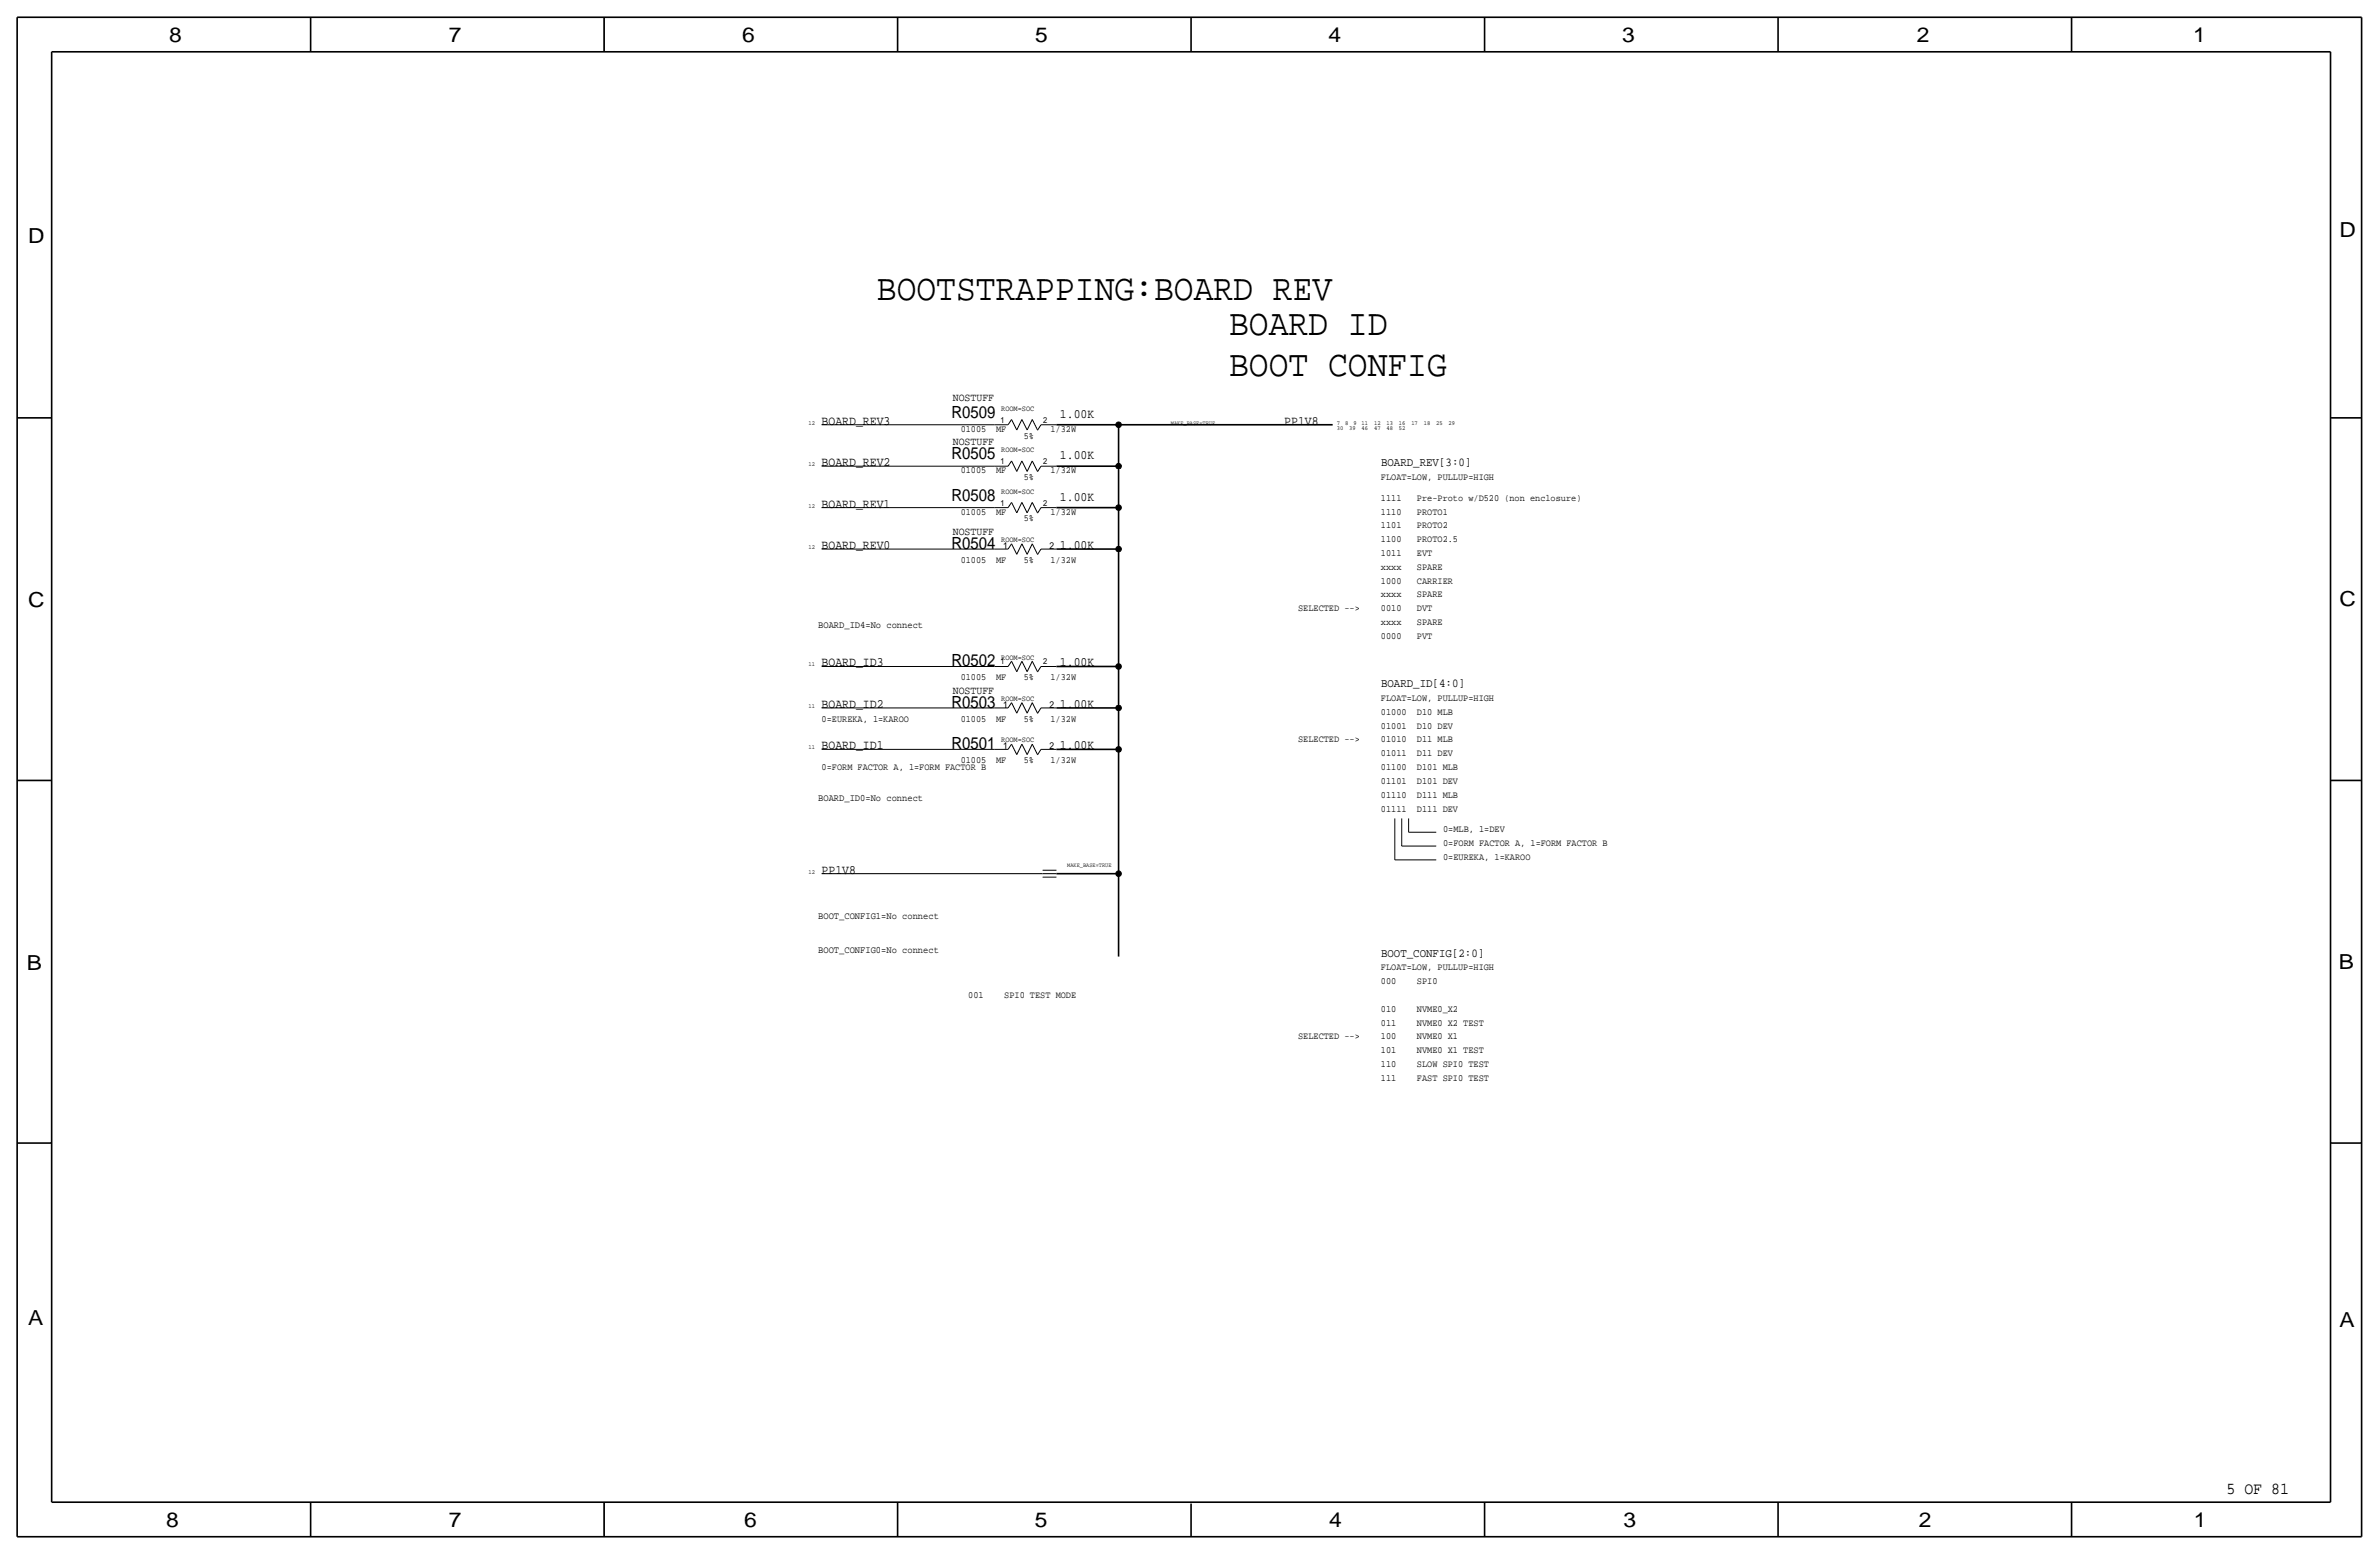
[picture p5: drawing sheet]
<svg xmlns="http://www.w3.org/2000/svg" width="875mm" height="572mm" viewBox="0 0 875 572" stroke-linecap="round" stroke-linejoin="round" font-family="sans-serif">
<defs><g id="words">
<g font-size="13.6">
<text x="322.5" y="110.5">BOOTSTRAPPING:BOARD REV</text>
<text x="452.1" y="123.2">BOARD ID</text>
<text x="452.1" y="138.4">BOOT CONFIG</text>
</g>
<g font-size="7.6">
<text x="62.2" y="15.5">8</text>
<text x="165" y="15.5">7</text>
<text x="273" y="15.5">6</text>
<text x="380.7" y="15.5">5</text>
<text x="488.6" y="15.5">4</text>
<text x="596.6" y="15.5">3</text>
<text x="705.1" y="15.5">2</text>
<text x="806.7" y="15.5">1</text>
<text x="10.4" y="89.4">D</text>
<text x="860.5" y="87.1">D</text>
<text x="10.4" y="223.3">C</text>
<text x="860.5" y="222.8">C</text>
<text x="9.8" y="356.6">B</text>
<text x="860.3" y="356.4">B</text>
<text x="10.4" y="487.4">A</text>
<text x="860.5" y="488.2">A</text>
<text x="61.2" y="561.6">8</text>
<text x="165" y="561.6">7</text>
<text x="273.8" y="561.6">6</text>
<text x="380.7" y="561.6">5</text>
<text x="488.9" y="561.6">4</text>
<text x="597.1" y="561.6">3</text>
<text x="705.8" y="561.6">2</text>
<text x="806.9" y="561.6">1</text>
</g>
<g font-size="6.2">
<text x="350" y="153.7">R0509</text>
<text x="350" y="168.9">R0505</text>
<text x="350" y="184.1">R0508</text>
<text x="350" y="201.9">R0504</text>
<text x="350" y="245.1">R0502</text>
<text x="350" y="260.3">R0503</text>
<text x="350" y="275.6">R0501</text>
<text x="818.9" y="549.5">5 OF 81</text>
</g>
<g font-size="4.7">
<text x="389.9" y="153.7">1.00K</text>
<text x="302.2" y="156.2">BOARD_REV3</text>
<text x="472.4" y="156.2">PP1V8</text>
<text x="302.2" y="171.4">BOARD_REV2</text>
<text x="389.9" y="168.9">1.00K</text>
<text x="389.9" y="184.1">1.00K</text>
<text x="302.2" y="186.7">BOARD_REV1</text>
<text x="302.2" y="201.9">BOARD_REV0</text>
<text x="389.9" y="201.9">1.00K</text>
<text x="302.2" y="245.1">BOARD_ID3</text>
<text x="389.9" y="245.1">1.00K</text>
<text x="302.2" y="260.3">BOARD_ID2</text>
<text x="389.9" y="260.3">1.00K</text>
<text x="302.2" y="275.6">BOARD_ID1</text>
<text x="389.9" y="275.6">1.00K</text>
<text x="302.2" y="321.3">PP1V8</text>
</g>
<g font-size="4.4">
<text x="508" y="171.5">BOARD_REV[3:0]</text>
<text x="508" y="252.7">BOARD_ID[4:0]</text>
<text x="508" y="351.8">BOOT_CONFIG[2:0]</text>
</g>
<g font-size="4.1">
<text x="350.5" y="147.3">NOSTUFF</text>
<text x="350.5" y="163.8">NOSTUFF</text>
<text x="350.5" y="196.8">NOSTUFF</text>
<text x="350.5" y="255.3">NOSTUFF</text>
</g>
<g font-size="3.6">
<text x="300.9" y="231.1">BOARD_ID4=No connect</text>
<text x="300.9" y="294.6">BOARD_ID0=No connect</text>
<text x="300.9" y="337.8">BOOT_CONFIG1=No connect</text>
<text x="300.9" y="350.5">BOOT_CONFIG0=No connect</text>
</g>
<g font-size="3.5">
<text x="353.4" y="158.7">01005</text>
<text x="366.4" y="158.7">MF</text>
<text x="376.5" y="161.3">5%</text>
<text x="386.4" y="158.7">1/32W</text>
<text x="353.4" y="174">01005</text>
<text x="366.4" y="174">MF</text>
<text x="386.4" y="174">1/32W</text>
<text x="376.5" y="176.5">5%</text>
<text x="507.9" y="176.5">FLOAT=LOW, PULLUP=HIGH</text>
<text x="507.9" y="184.1">1111</text>
<text x="521.2" y="184.1">Pre-Proto w/D520 (non enclosure)</text>
<text x="353.4" y="189.2">01005</text>
<text x="366.4" y="189.2">MF</text>
<text x="376.5" y="191.8">5%</text>
<text x="386.4" y="189.2">1/32W</text>
<text x="507.9" y="189.2">1110</text>
<text x="521.2" y="189.2">PROTO1</text>
<text x="507.9" y="194.3">1101</text>
<text x="521.2" y="194.3">PROTO2</text>
<text x="369" y="201.9">1</text>
<text x="386" y="201.9">2</text>
<text x="507.9" y="199.4">1100</text>
<text x="521.2" y="199.4">PROTO2.5</text>
<text x="353.4" y="207">01005</text>
<text x="366.4" y="207">MF</text>
<text x="376.5" y="207">5%</text>
<text x="386.4" y="207">1/32W</text>
<text x="507.9" y="204.5">1011</text>
<text x="507.9" y="209.5">xxxx</text>
<text x="521.2" y="204.5">EVT</text>
<text x="521.2" y="209.5">SPARE</text>
<text x="507.9" y="214.6">1000</text>
<text x="521.2" y="214.6">CARRIER</text>
<text x="507.9" y="219.7">xxxx</text>
<text x="521.2" y="219.7">SPARE</text>
<text x="477.5" y="224.8">SELECTED --&gt;</text>
<text x="507.9" y="224.8">0010</text>
<text x="521.2" y="224.8">DVT</text>
<text x="507.9" y="229.9">xxxx</text>
<text x="521.2" y="229.9">SPARE</text>
<text x="507.9" y="234.9">0000</text>
<text x="521.2" y="234.9">PVT</text>
<text x="353.4" y="250.2">01005</text>
<text x="366.4" y="250.2">MF</text>
<text x="376.5" y="250.2">5%</text>
<text x="386.4" y="250.2">1/32W</text>
<text x="507.9" y="257.8">FLOAT=LOW, PULLUP=HIGH</text>
<text x="369" y="260.3">1</text>
<text x="386" y="260.3">2</text>
<text x="507.9" y="262.9">01000</text>
<text x="521.2" y="262.9">D10 MLB</text>
<text x="302.2" y="265.4">0=EUREKA, 1=KAROO</text>
<text x="353.4" y="265.4">01005</text>
<text x="366.4" y="265.4">MF</text>
<text x="376.5" y="265.4">5%</text>
<text x="386.4" y="265.4">1/32W</text>
<text x="507.9" y="268">01001</text>
<text x="521.2" y="268">D10 DEV</text>
<text x="369" y="275.6">1</text>
<text x="386" y="275.6">2</text>
<text x="477.5" y="273">SELECTED --&gt;</text>
<text x="507.9" y="273">01010</text>
<text x="521.2" y="273">D11 MLB</text>
<text x="353.4" y="280.7">01005</text>
<text x="366.4" y="280.7">MF</text>
<text x="376.5" y="280.7">5%</text>
<text x="386.4" y="280.7">1/32W</text>
<text x="507.9" y="278.1">01011</text>
<text x="521.2" y="278.1">D11 DEV</text>
<text x="302.2" y="283.2">0=FORM FACTOR A, 1=FORM FACTOR B</text>
<text x="507.9" y="283.2">01100</text>
<text x="521.2" y="283.2">D101 MLB</text>
<text x="507.9" y="293.4">01110</text>
<text x="507.9" y="288.3">01101</text>
<text x="521.2" y="293.4">D111 MLB</text>
<text x="521.2" y="288.3">D101 DEV</text>
<text x="507.9" y="298.4">01111</text>
<text x="521.2" y="298.4">D111 DEV</text>
<text x="530.8" y="311.1">0=FORM FACTOR A, 1=FORM FACTOR B</text>
<text x="530.8" y="306.1">0=MLB, 1=DEV</text>
<text x="530.8" y="316.2">0=EUREKA, 1=KAROO</text>
<text x="507.9" y="356.9">FLOAT=LOW, PULLUP=HIGH</text>
<text x="507.9" y="361.9">000</text>
<text x="521.2" y="361.9">SPI0</text>
<text x="356.1" y="367">001</text>
<text x="369.4" y="367">SPI0 TEST MODE</text>
<text x="507.9" y="372.1">010</text>
<text x="507.9" y="377.2">011</text>
<text x="521.2" y="372.1">NVME0_X2</text>
<text x="521.2" y="377.2">NVME0 X2 TEST</text>
<text x="477.5" y="382.3">SELECTED --&gt;</text>
<text x="507.9" y="382.3">100</text>
<text x="521.2" y="382.3">NVME0 X1</text>
<text x="507.9" y="387.3">101</text>
<text x="521.2" y="387.3">NVME0 X1 TEST</text>
<text x="507.9" y="392.4">110</text>
<text x="521.2" y="392.4">SLOW SPI0 TEST</text>
<text x="507.9" y="397.5">111</text>
<text x="521.2" y="397.5">FAST SPI0 TEST</text>
</g>
<g font-size="3.1">
<text x="368" y="155.4">1</text>
<text x="383.7" y="155.4">2</text>
<text x="368" y="170.7">1</text>
<text x="383.7" y="170.7">2</text>
<text x="368" y="185.9">1</text>
<text x="383.7" y="185.9">2</text>
<text x="368" y="244.3">1</text>
<text x="383.7" y="244.3">2</text>
</g>
<g font-size="2.9">
<text x="368.2" y="151.1">ROOM=SOC</text>
<text x="368.2" y="166.4">ROOM=SOC</text>
<text x="368.2" y="181.6">ROOM=SOC</text>
<text x="368.2" y="199.4">ROOM=SOC</text>
<text x="368.2" y="242.6">ROOM=SOC</text>
<text x="368.2" y="257.8">ROOM=SOC</text>
<text x="368.2" y="273.1">ROOM=SOC</text>
</g>
<g font-size="2.3">
<text x="297.4" y="156.2">12</text>
<text x="491.7" y="156.2">7</text>
<text x="491.7" y="158">30</text>
<text x="494.7" y="156.2">8</text>
<text x="496.3" y="158">39</text>
<text x="497.8" y="156.2">9</text>
<text x="500.8" y="156.2">11</text>
<text x="500.8" y="158">46</text>
<text x="505.4" y="156.2">12</text>
<text x="505.4" y="158">47</text>
<text x="510" y="156.2">13</text>
<text x="510" y="158">48</text>
<text x="514.5" y="156.2">16</text>
<text x="514.6" y="158">52</text>
<text x="519.1" y="156.2">17</text>
<text x="523.7" y="156.2">18</text>
<text x="528.3" y="156.2">25</text>
<text x="532.8" y="156.2">29</text>
<text x="297.4" y="171.4">12</text>
<text x="297.4" y="186.7">12</text>
<text x="297.4" y="201.9">12</text>
<text x="297.4" y="245.1">11</text>
<text x="297.4" y="260.3">11</text>
<text x="297.4" y="275.6">11</text>
<text x="297.4" y="321.3">12</text>
</g>
<g font-size="2.2">
<text x="430.7" y="156.2">MAKE_BASE=TRUE</text>
<text x="392.6" y="318.8">MAKE_BASE=TRUE</text>
</g>
</g></defs>
<g fill="none" stroke="#000" stroke-width=".37">
<path d="M302.2 156.2h63.5zM365.7 156.2h5.1zM372.1 154.3l1.9 3.8zM372.1 154.3l-1.3 1.9zM375.9 154.3l-1.9 3.8zM375.9 154.3l1.9 3.8zM379.7 154.3l-1.9 3.8zM379.7 154.3l1.9 3.8zM382.9 156.2h5.7zM382.9 156.2l-1.3 2zM302.2 171.5h63.5zM365.7 171.5h5.1z"/>
<path d="M372.1 169.5l1.9 3.9zM372.1 169.5l-1.3 2zM375.9 169.5l-1.9 3.9zM375.9 169.5l1.9 3.9zM379.7 169.5l-1.9 3.9zM379.7 169.5l1.9 3.9zM382.9 171.5h5.7zM382.9 171.5l-1.3 2zM302.2 186.7h63.5zM365.7 186.7h5.1zM372.1 184.8l1.9 3.8zM372.1 184.8l-1.3 1.9z"/>
<path d="M372.1 200l-1.3 1.9zM375.9 184.8l-1.9 3.8zM375.9 200l-1.9 3.9zM375.9 184.8l1.9 3.8zM379.7 184.8l-1.9 3.8zM379.7 200l-1.9 3.9zM379.7 184.8l1.9 3.8zM382.9 186.7h5.7zM382.9 186.7l-1.3 2zM302.2 201.9h63.5zM365.7 201.9h5.1zM372.1 200l1.9 3.9z"/>
<path d="M375.9 200l1.9 3.9zM379.7 200l1.9 3.9zM382.9 201.9h5.7zM382.9 201.9l-1.3 2.1zM302.2 245.1h63.5zM365.7 245.1h5.1zM372.1 243.2l1.9 3.8zM372.1 258.4l1.9 3.9zM372.1 243.2l-1.3 1.9zM372.1 258.4l-1.3 2zM375.9 243.2l-1.9 3.8zM375.9 258.4l-1.9 3.9z"/>
<path d="M375.9 243.2l1.9 3.8zM375.9 258.4l1.9 3.9zM379.7 243.2l-1.9 3.8zM379.7 258.4l-1.9 3.9zM379.7 243.2l1.9 3.8zM379.7 258.4l1.9 3.9zM382.9 245.1h5.7zM382.9 245.1l-1.3 2zM302.2 260.4h63.5zM302.2 275.6h63.5zM365.7 260.4h5.1zM365.7 275.6h5.1z"/>
<path d="M372.1 273.7l1.9 3.8zM372.1 273.7l-1.3 1.9zM375.9 273.7l-1.9 3.8zM375.9 273.7l1.9 3.8zM379.7 273.7l-1.9 3.8zM379.7 273.7l1.9 3.8zM382.9 260.4h5.7zM382.9 275.6h5.7zM382.9 260.4l-1.3 2zM382.9 275.6l-1.3 2zM513 316.2h15.3zM513 301v15.2z"/>
<path d="M515.6 301v10.2zM515.6 311.2h12.7zM518.1 306.1h10.2zM518.1 301v5.1zM302.2 321.3h81.3zM383.5 322.6h5.1zM383.5 321.3h5.1zM383.5 320h5.1z"/>
</g>
<g fill="none" stroke="#000" stroke-width=".6" stroke-linecap="butt">
<path d="M6.3 6.4v558.7zM6.3 6.4h862.3zM19 19.1v533.4zM19 19.1h838.2zM114.2 6.4v12.7zM222.2 6.4v12.7zM330.1 6.4v12.7zM438.1 6.4v12.7zM546.1 6.4v12.7zM654 6.4v12.7zM762 6.4v12.7zM857.2 19.1v533.4z"/>
<path d="M868.6 6.4v558.7zM6.3 153.7h12.7zM388.6 156.2h22.8zM411.4 156.2h78.8zM411.4 156.2v15.3zM857.2 153.7h11.4zM388.6 171.5h22.8zM411.4 171.5v15.2zM388.6 186.7h22.8zM411.4 186.7v15.2zM388.6 201.9h22.8zM411.4 201.9v43.2z"/>
<path d="M388.6 245.1h22.8zM411.4 245.1v15.3zM388.6 275.6h22.8zM388.6 260.4h22.8zM411.4 275.6v45.7zM411.4 260.4v15.2zM6.3 287h12.7zM857.2 287h11.4zM388.6 321.3h22.8zM411.4 321.3v30.5zM6.3 420.4h12.7zM857.2 420.4h11.4z"/>
<path d="M19 552.5h838.2zM114.2 552.4v12.7zM222.2 552.5v12.7zM330.1 552.5v12.7zM438.1 553v12.1zM546.1 552.5v12.7zM654 552.5v12.7zM762 552.5v12.7zM6.3 565.1h862.3z"/>
</g>
<g fill="#000" stroke="#000" stroke-width=".37">
<circle cx="411.4" cy="156.2" r="1.02"/>
<circle cx="411.4" cy="171.4" r="1.02"/>
<circle cx="411.4" cy="186.7" r="1.02"/>
<circle cx="411.4" cy="201.9" r="1.02"/>
<circle cx="411.4" cy="245.1" r="1.02"/>
<circle cx="411.4" cy="260.3" r="1.02"/>
<circle cx="411.4" cy="275.6" r="1.02"/>
<circle cx="411.4" cy="321.3" r="1.02"/>
</g>
<use href="#words"/>
</svg>
